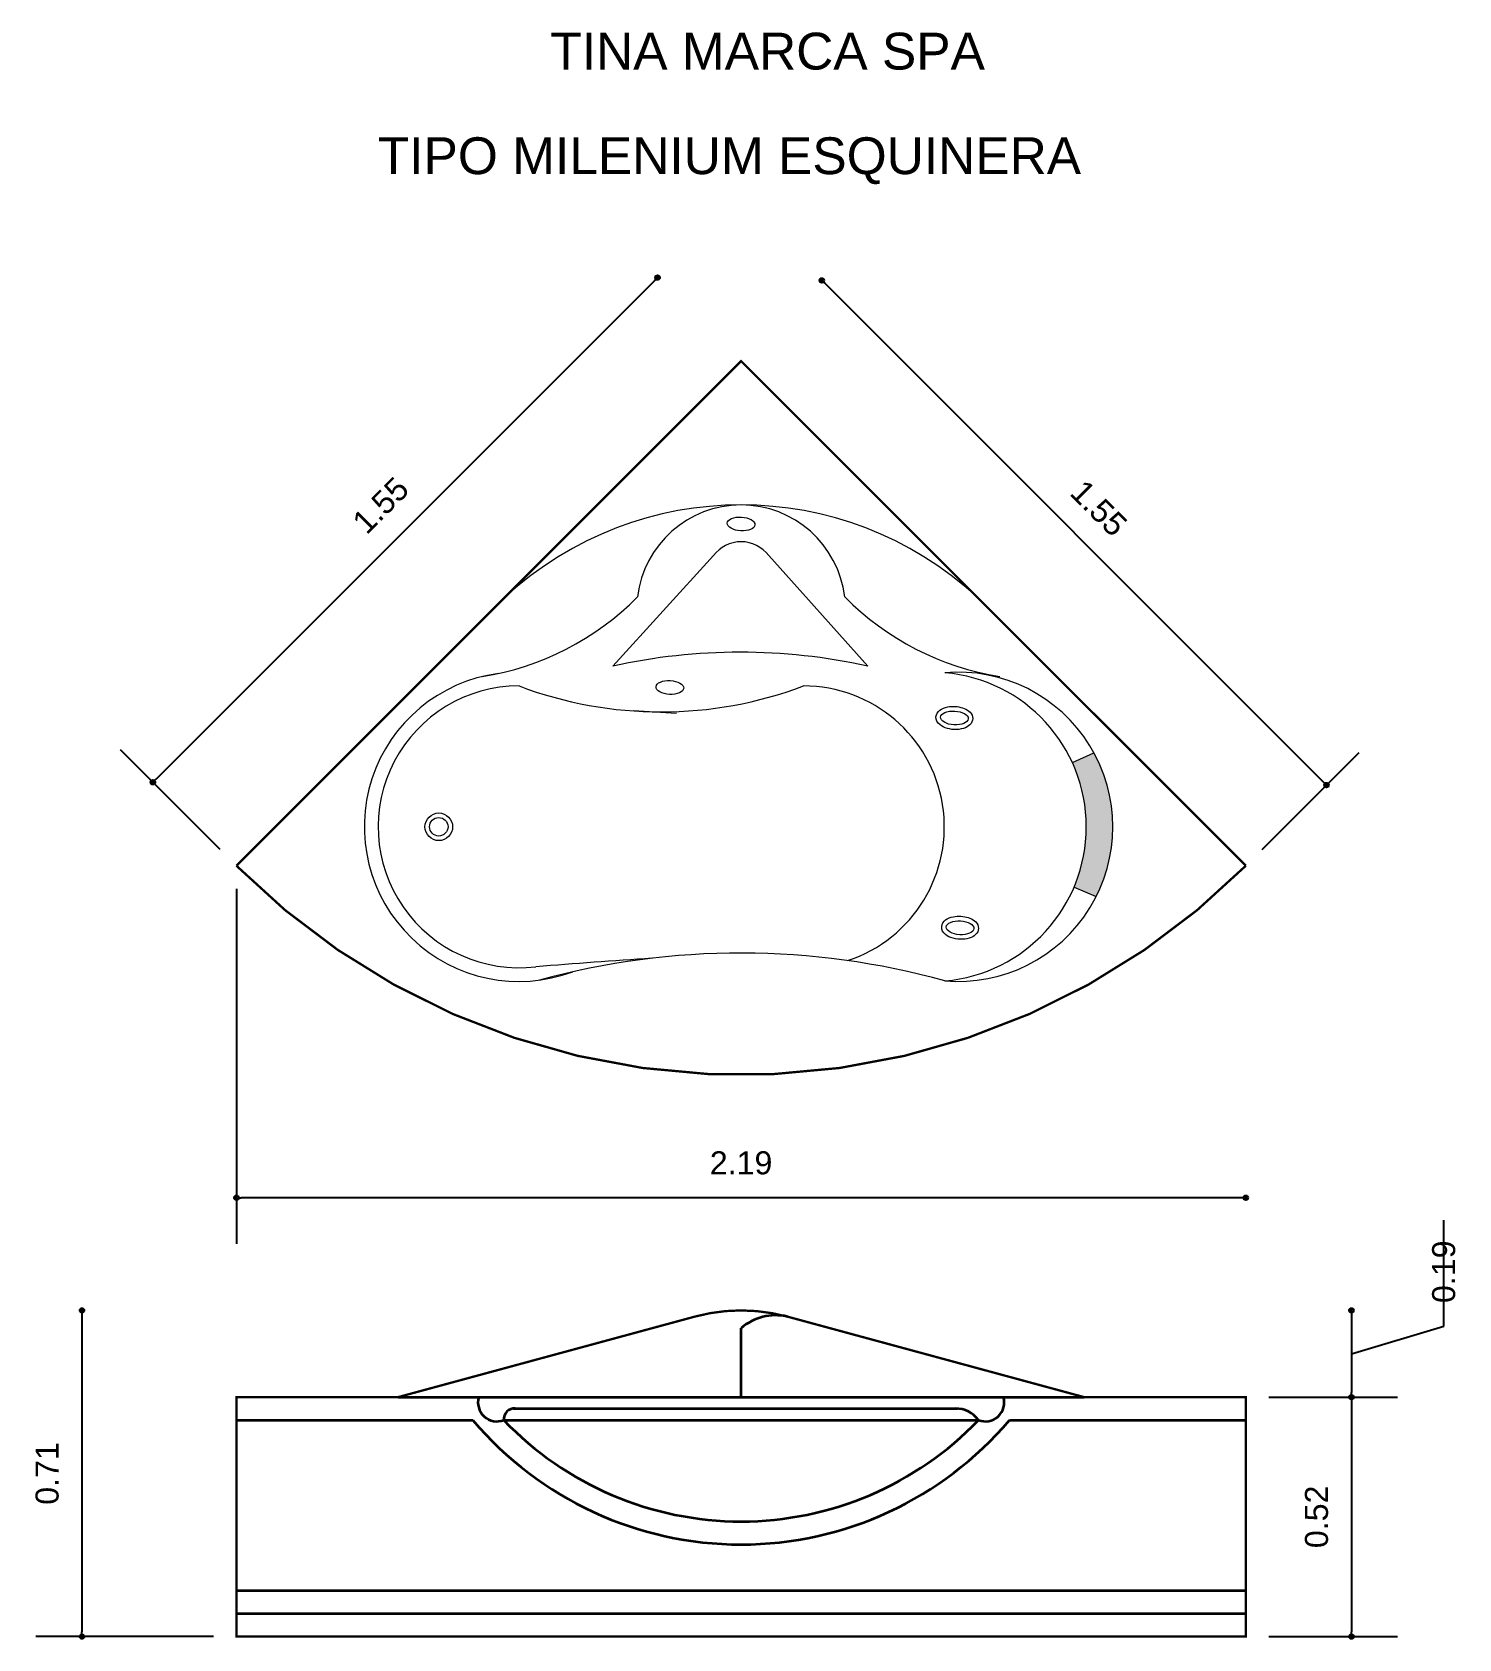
# Model space of a CAD drawing. Extents: x 170.24 to 173.34, y 175.51 to 179.
import ezdxf

# ---------------------------------------------------------------- set-up
doc = ezdxf.new("R2010")
doc.units = 0
doc.header["$MEASUREMENT"] = 0
doc.layers.add('CONTORNO', color=170, linetype='Continuous', lineweight=15)
for name, color, linetype, lineweight, plot in [('cotas', 3, 'Continuous', 13, False), ('muebles', 2, 'Continuous', 18, False), ('rotulos', 1, 'Continuous', 25, False), ('TRAZO', 7, 'Continuous', 35, False)]:
    doc.layers.add(name, color=color, linetype=linetype, lineweight=lineweight, plot=plot)
doc.styles.add('cotas', font='ARIAL.TTF')
doc.styles.add('rotulo', font='swissko.ttf')
doc.dimstyles.new('ISO-25', dxfattribs={"dimtxt": 2.4, "dimasz": 1, "dimexe": 1.25, "dimexo": 0.625, "dimtad": 1, "dimrnd": 0.0215, "dimtxsty": 'cotas', "dimblk": 'ORIGIN2', "dimcen": 1, "dimazin": 0, "dimtfac": 1, "dimtmove": 0, "dimatfit": 3, "dimldrblk": 'ORIGIN2', "dimfxl": 0, "dimlwe": 0, "dimarcsym": 0})

# ---------------------------------------------------------------- blocks, each defined once
blk = doc.blocks.new('_Origin2')
at = {"color": 0, "lineweight": -2}
blk.add_line((-0.5, 0), (-1, 0), dxfattribs=at)
for radius in [0.5, 0.25]:
    blk.add_circle((0, 0), radius, dxfattribs=at)
blk = doc.blocks.new('*D2')
at = {"color": 0, "linetype": 'ByBlock'}
for p, q in [((171.9647, 178.4518), (173.0466, 177.37)), ((172.9137, 177.223), (173.1244, 177.4336))]:
    blk.add_line(p, q, dxfattribs=at)
at = {"layer": 'Defpoints', "color": 0, "linetype": 'ByBlock'}
for p in [(171.7823, 178.2836), (173.0537, 177.3629), (172.8784, 177.1876)]:
    blk.add_point(p, dxfattribs=at)
at = {"color": 0, "linetype": 'ByBlock', "xscale": 0.01, "yscale": 0.01, "zscale": 0.01}
for p, rotation in [((171.9576, 178.4589), 134.9999999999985), ((173.0537, 177.3629), 314.9999999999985)]:
    blk.add_blockref('_Origin2', p, dxfattribs=dict(at, rotation=rotation))
at = {"color": 0, "linetype": 'ByBlock', "insert": (172.5591, 177.9643), "char_height": 0.05, "attachment_point": 5, "rotation": 315, "style": 'cotas'}
blk.add_mtext('1.55', dxfattribs=at)
blk = doc.blocks.new('*D1')
at = {"color": 0, "linetype": 'ByBlock'}
for p, q in [((171.5939, 178.4579), (170.512, 177.376)), ((170.651, 177.223), (170.4342, 177.4397))]:
    blk.add_line(p, q, dxfattribs=at)
at = {"layer": 'Defpoints', "color": 0, "linetype": 'ByBlock'}
for p in [(171.7823, 178.2836), (170.5049, 177.369), (170.6863, 177.1876)]:
    blk.add_point(p, dxfattribs=at)
at = {"color": 0, "linetype": 'ByBlock', "xscale": 0.01, "yscale": 0.01, "zscale": 0.01}
for p, rotation in [((171.601, 178.465), 45), ((170.5049, 177.369), 225)]:
    blk.add_blockref('_Origin2', p, dxfattribs=dict(at, rotation=rotation))
at = {"color": 0, "linetype": 'ByBlock', "insert": (170.9995, 177.9704), "char_height": 0.05, "attachment_point": 5, "rotation": 45, "style": 'cotas'}
blk.add_mtext('1.55', dxfattribs=at)
blk = doc.blocks.new('*D6')
at = {"color": 0, "linetype": 'ByBlock'}
for p, q in [((173.1078, 176.0236), (173.1078, 175.5236)), ((172.9284, 175.5136), (173.2078, 175.5136))]:
    blk.add_line(p, q, dxfattribs=at)
at = {"layer": 'Defpoints', "color": 0, "linetype": 'ByBlock'}
for p in [(172.8784, 176.0336), (172.8784, 175.5136), (173.1078, 175.5136)]:
    blk.add_point(p, dxfattribs=at)
at = {"color": 0, "linetype": 'ByBlock', "xscale": 0.01, "yscale": 0.01, "zscale": 0.01}
for p, rotation in [((173.1078, 176.0336), 90), ((173.1078, 175.5136), 270)]:
    blk.add_blockref('_Origin2', p, dxfattribs=dict(at, rotation=rotation))
at = {"color": 0, "linetype": 'ByBlock', "insert": (173.0322, 175.7736), "char_height": 0.05, "attachment_point": 5, "rotation": 90, "style": 'cotas'}
blk.add_mtext('0.52', dxfattribs=at)
blk = doc.blocks.new('*D3')
at = {"color": 0, "linetype": 'ByBlock'}
for p, q in [((173.3083, 176.1879), (173.3083, 176.4179)), ((173.1078, 176.2119), (173.1078, 176.0436)), ((173.1078, 176.1278), (173.3083, 176.1879)), ((172.9284, 176.0336), (173.2078, 176.0336))]:
    blk.add_line(p, q, dxfattribs=at)
at = {"layer": 'Defpoints', "color": 0, "linetype": 'ByBlock'}
for p in [(171.7823, 176.2219), (172.8784, 176.0336), (173.1078, 176.0336)]:
    blk.add_point(p, dxfattribs=at)
at = {"color": 0, "linetype": 'ByBlock', "xscale": 0.01, "yscale": 0.01, "zscale": 0.01}
for p, rotation in [((173.1078, 176.2219), 90), ((173.1078, 176.0336), 270)]:
    blk.add_blockref('_Origin2', p, dxfattribs=dict(at, rotation=rotation))
at = {"color": 0, "linetype": 'ByBlock', "insert": (173.3083, 176.2379), "char_height": 0.05, "attachment_point": 4, "rotation": 90, "style": 'cotas'}
blk.add_mtext('0.19', dxfattribs=at)
blk = doc.blocks.new('*D5')
at = {"color": 0, "linetype": 'ByBlock'}
for p, q in [((170.3509, 176.2119), (170.3509, 175.5236)), ((170.6363, 175.5136), (170.2509, 175.5136))]:
    blk.add_line(p, q, dxfattribs=at)
at = {"layer": 'Defpoints', "color": 0, "linetype": 'ByBlock'}
for p in [(171.7823, 176.2219), (170.3509, 175.5136), (170.6863, 175.5136)]:
    blk.add_point(p, dxfattribs=at)
at = {"color": 0, "linetype": 'ByBlock', "xscale": 0.01, "yscale": 0.01, "zscale": 0.01}
for p, rotation in [((170.3509, 176.2219), 90), ((170.3509, 175.5136), 270)]:
    blk.add_blockref('_Origin2', p, dxfattribs=dict(at, rotation=rotation))
at = {"color": 0, "linetype": 'ByBlock', "insert": (170.2754, 175.8678), "char_height": 0.05, "attachment_point": 5, "rotation": 90, "style": 'cotas'}
blk.add_mtext('0.71', dxfattribs=at)
blk = doc.blocks.new('*D4')
at = {"color": 0, "linetype": 'ByBlock'}
for p, q in [((170.6863, 177.1376), (170.6863, 176.3666)), ((172.8684, 176.4666), (170.6963, 176.4666))]:
    blk.add_line(p, q, dxfattribs=at)
at = {"layer": 'Defpoints', "color": 0, "linetype": 'ByBlock'}
for p in [(170.6863, 177.1876), (172.8784, 177.1876), (170.6863, 176.4666)]:
    blk.add_point(p, dxfattribs=at)
at = {"color": 0, "linetype": 'ByBlock', "xscale": 0.01, "yscale": 0.01, "zscale": 0.01, "rotation": 180}
blk.add_blockref('_Origin2', (170.6863, 176.4666), dxfattribs=at)
at = {"color": 0, "linetype": 'ByBlock', "xscale": 0.01, "yscale": 0.01, "zscale": 0.01}
blk.add_blockref('_Origin2', (172.8784, 176.4666), dxfattribs=at)
at = {"color": 0, "linetype": 'ByBlock', "insert": (171.7823, 176.5421), "char_height": 0.05, "attachment_point": 5, "style": 'cotas'}
blk.add_mtext('2.19', dxfattribs=at)

msp = doc.modelspace()

# ---------------------------------------------------------------- hatches: boundary and pattern name
at = {"layer": 'muebles'}
msp.add_hatch(color=256, dxfattribs=at).paths.add_polyline_path([(172.5053, 177.1411), (172.5534, 177.1207, 0.246609), (172.5485, 177.433), (172.5017, 177.4117, -0.210279)])

# ---------------------------------------------------------------- linework, layer by layer
at = {"layer": 'CONTORNO', "const_width": 0.005}
for points in [[(172.8784, 177.1876), (171.7823, 178.2836), (170.6863, 177.1876, 0.414214), (172.8784, 177.1876, 0.414214)], [(171.0373, 176.0336), (170.6863, 176.0336), (170.6863, 175.5136), (172.8784, 175.5136), (172.8784, 176.0336), (172.5273, 176.0336), (171.8823, 176.2086, 0.13325), (171.6823, 176.2086), (171.0373, 176.0336)]]:
    msp.add_lwpolyline(points, format="xyb", dxfattribs=at)
at = {"layer": 'muebles'}
for p, q in [((171.5038, 177.6213), (171.7223, 177.8613)), ((172.0573, 177.6213), (171.8423, 177.8613)), ((171.5488, 177.5245), (171.6418, 177.5191)), ((172.5017, 177.4117), (172.5485, 177.433)), ((172.5053, 177.1411), (172.5534, 177.1207))]:
    msp.add_line(p, q, dxfattribs=at)
for radius in [0.03, 0.02]:
    msp.add_circle((171.1258, 177.2722), radius, dxfattribs=at)
for centre, radius, start, end in [((171.7823, 177.2151), 0.7562, 47.3498, 132.6502), ((171.7823, 177.7448), 0.2265, 6.7188, 173.2812), ((171.7823, 177.8163), 0.075, 36.8699, 143.1301), ((171.1252, 178.1993), 0.6082, 278.9896, 315.28), ((172.4395, 178.1993), 0.6082, 224.72, 261.0104), ((171.7805, 176.3595), 1.2918, 77.6274, 102.3726), ((171.2999, 177.2722), 0.3359, 97.6234, 290.3668), ((171.3001, 177.2721), 0.306, 90.0275, 276.8569), ((171.6089, 178.3985), 0.8767, 249.3667, 290.6333), ((171.9178, 177.2722), 0.3059, 288.214, 90), ((172.2536, 177.2722), 0.3359, 265.0858, 94.9142), ((172.1961, 177.2722), 0.3359, 274.9142, 85.0858), ((172.5361, 162.3298), 14.6875, 93.6965, 94.68422), ((171.7815, 175.3403), 1.6577, 74.4878, 105.2859)]:
    msp.add_arc(centre, radius, start, end, dxfattribs=at)
for centre in [(171.7823, 177.9299), (171.6276, 177.5748), (172.2455, 177.5086), (172.2579, 177.0529)]:
    msp.add_ellipse(centre, major_axis=(-0.03, 0.0017), ratio=0.499229, dxfattribs=at)
for points in [[(172.2055, 177.5108), (172.2051, 177.504), (172.2089, 177.498), (172.2182, 177.4901), (172.224, 177.4875), (172.2431, 177.4823), (172.2581, 177.4826), (172.2788, 177.4912), (172.2874, 177.5007), (172.2827, 177.5218), (172.2733, 177.5273), (172.2532, 177.5338), (172.2414, 177.5345), (172.2188, 177.5302), (172.2062, 177.5237), (172.2055, 177.5108)], [(172.2179, 177.0551), (172.2175, 177.0483), (172.2213, 177.0423), (172.2306, 177.0345), (172.2364, 177.0318), (172.2555, 177.0267), (172.2705, 177.027), (172.2912, 177.0356), (172.2999, 177.045), (172.2951, 177.0661), (172.2857, 177.0717), (172.2656, 177.0781), (172.2538, 177.0789), (172.2312, 177.0746), (172.2186, 177.0681), (172.2179, 177.0551)]]:
    msp.add_open_spline(points, degree=3, knots=[0, 0, 0, 0, 0.584394, 0.584394, 1.168788, 1.168788, 2.337576, 2.337576, 3.282962, 3.282962, 4.228347, 4.228347, 5.173733, 5.173733, 6.283185, 6.283185, 6.283185, 6.283185], dxfattribs=at)
at = {"layer": 'TRAZO'}
for p, q in [((171.7823, 176.0336), (171.7823, 176.1836)), ((171.0373, 176.0336), (172.5273, 176.0336)), ((171.2874, 176.0086), (172.2522, 176.0086)), ((170.6863, 175.9836), (171.1997, 175.9836)), ((171.2669, 175.9836), (172.2977, 175.9836)), ((172.365, 175.9836), (172.8784, 175.9836)), ((170.6863, 175.6136), (172.8784, 175.6136)), ((170.6863, 175.5636), (172.8784, 175.5636))]:
    msp.add_line(p, q, dxfattribs=at)
for centre, radius, start, end in [((171.8573, 176.0961), 0.1152, 77.4712, 130.6013), ((171.2522, 176.0222), 0.0413, 164.0303, 290.9002), ((171.2897, 175.9859), 0.0229, 84.353, 185.647), ((172.25, 175.9506), 0.058, 34.6488, 92.2211), ((172.3125, 176.0222), 0.0413, 249.0998, 15.9697), ((171.7823, 176.4773), 0.7637, 220.275, 319.725), ((171.7823, 176.4773), 0.7137, 223.7685, 316.2315)]:
    msp.add_arc(centre, radius, start, end, dxfattribs=at)

# ---------------------------------------------------------------- texts
at = {"layer": 'rotulos', "style": 'rotulo'}
for s, p in [('TINA MARCA SPA', (171.368, 178.9168)), ('TIPO MILENIUM ESQUINERA', (170.9933, 178.6896))]:
    msp.add_text(s, height=0.08, dxfattribs=at).set_placement(p)

# ---------------------------------------------------------------- dimensions: what is measured, and where the dimension line sits
at = {"layer": 'cotas'}
for p2, distance, picture, middle in [((170.6863, 177.1876), -0.2565, '*D1', (170.9995, 177.9704)), ((172.8784, 177.1876), 0.2479, '*D2', (172.5591, 177.9643))]:
    dim = msp.add_aligned_dim(p1=(171.7823, 178.2836), p2=p2, distance=distance, dimstyle='ISO-25', override={"dimtxt": 0.05, "dimasz": 0.01, "dimexe": 0.1, "dimexo": 0.05, "dimgap": 0.05, "dimrnd": 0.0005, "dimzin": 1, "dimblk1": 'Origin2', "dimblk2": 'Origin2', "dimsah": 1, "dimse1": 1, "dimtmove": 1}, dxfattribs=at)
    dim.commit()
    dim.dimension.update_dxf_attribs({"geometry": picture, "text_midpoint": middle})
dim = msp.add_linear_dim(base=(170.6863, 176.4666), p1=(172.8784, 177.1876), p2=(170.6863, 177.1876), dimstyle='ISO-25', override={"dimtxt": 0.05, "dimasz": 0.01, "dimexe": 0.1, "dimexo": 0.05, "dimgap": 0.05, "dimrnd": 0.0005, "dimzin": 1, "dimblk1": 'Origin2', "dimblk2": 'Origin2', "dimsah": 1, "dimse1": 1, "dimtmove": 1}, dxfattribs=at)
dim.commit()
dim.dimension.update_dxf_attribs({"geometry": '*D4', "text_midpoint": (171.7823, 176.5421)})
for base, p1, p2, picture, middle in [((173.1078, 176.0336), (171.7823, 176.2219), (172.8784, 176.0336), '*D3', (173.3083, 176.2379)), ((170.3509, 175.5136), (171.7823, 176.2219), (170.6863, 175.5136), '*D5', (170.2754, 175.8678)), ((173.1078, 175.5136), (172.8784, 176.0336), (172.8784, 175.5136), '*D6', (173.0322, 175.7736))]:
    dim = msp.add_linear_dim(base=base, p1=p1, p2=p2, angle=90, dimstyle='ISO-25', override={"dimtxt": 0.05, "dimasz": 0.01, "dimexe": 0.1, "dimexo": 0.05, "dimgap": 0.05, "dimrnd": 0.0005, "dimzin": 1, "dimblk1": 'Origin2', "dimblk2": 'Origin2', "dimsah": 1, "dimse1": 1, "dimtmove": 1}, dxfattribs=at)
    dim.commit()
    dim.dimension.update_dxf_attribs({"geometry": picture, "text_midpoint": middle})

doc.saveas('drawing.dxf')
